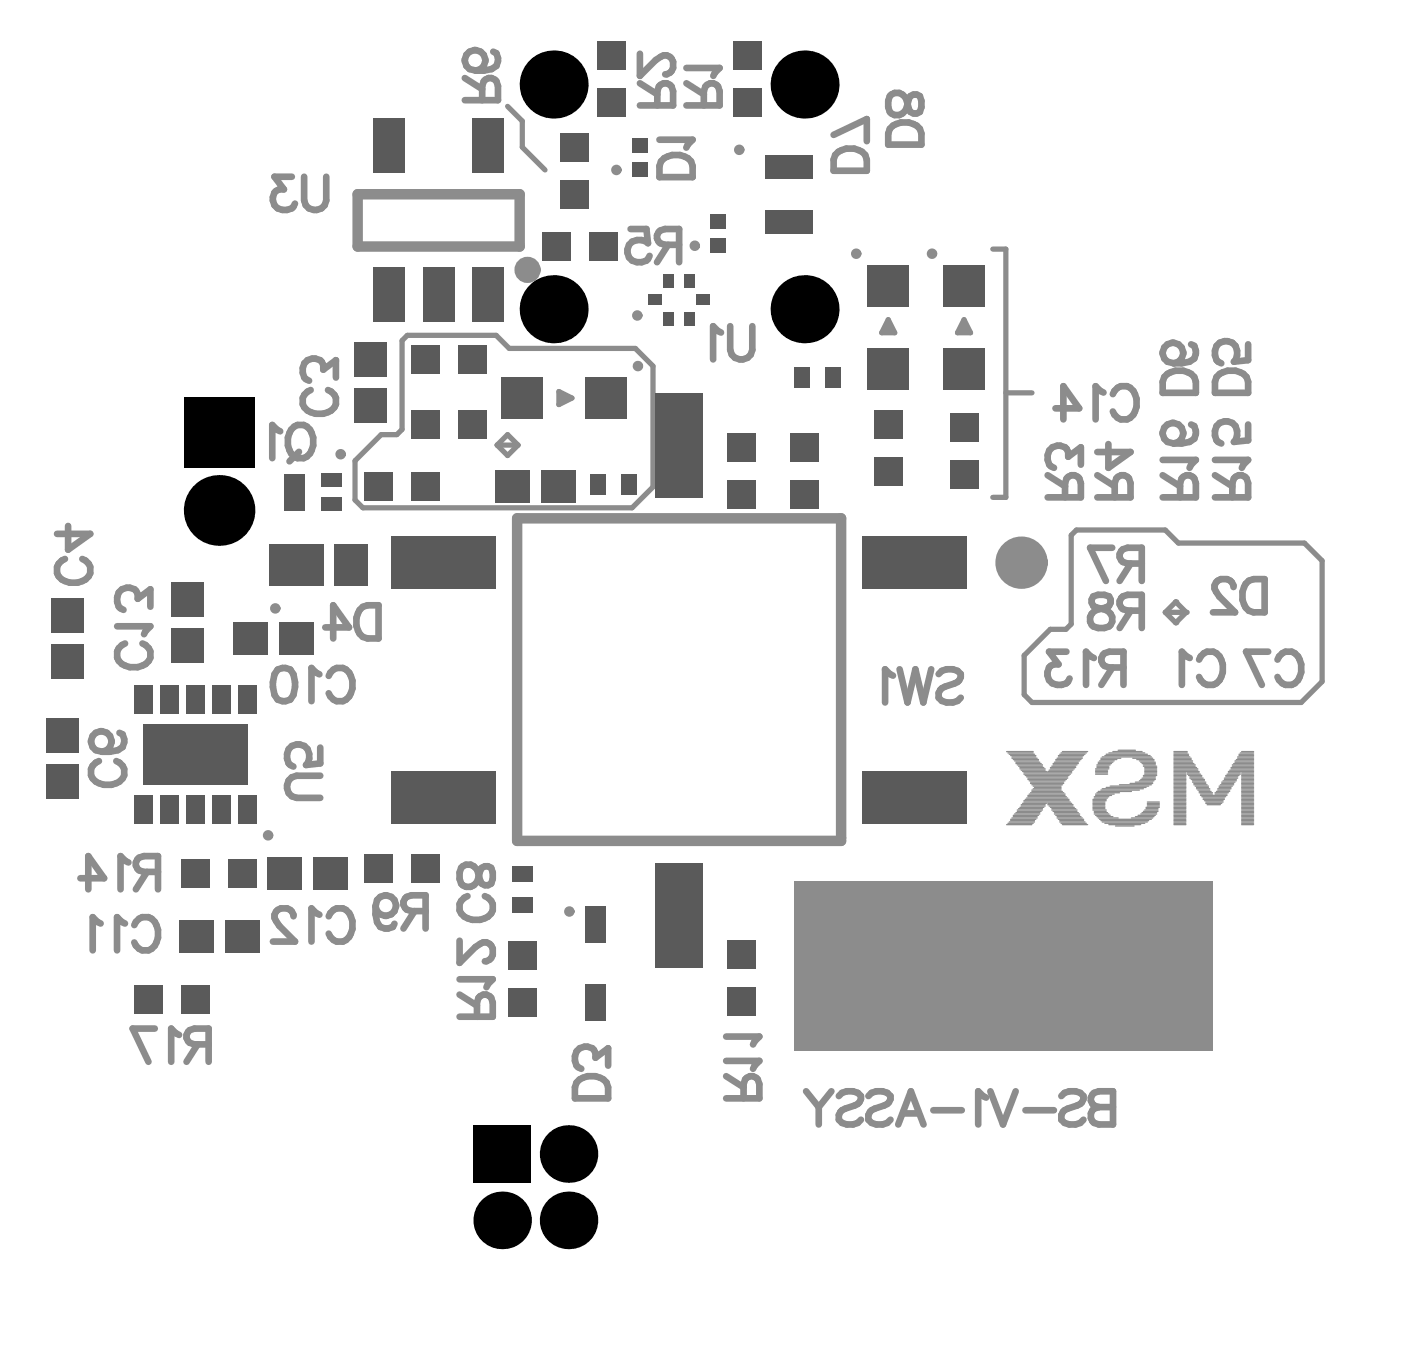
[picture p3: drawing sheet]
<svg xmlns="http://www.w3.org/2000/svg" width="89mm" height="87mm" viewBox="0 0 89 87" stroke-linecap="round" stroke-linejoin="round" font-family="sans-serif">
<g fill="#8c8c8c">
<path d="M56.6 20.4l.4 .8h-.8z"/>
<path d="M35.6 24.9l.8 .5-.8 .4z"/>
<path d="M61.4 20.4l.4 .8h-.8z"/>
</g>
<path d="M32.3 6.8l1 .9v1.7M63.2 15.9h.9M25.6 27.4l-.3 .3h-1l-1.7 1.7M25.9 21.4l-.3 .3M31.6 21.4l.8 .8M31.7 28.4h1.3M31.7 28.4l.6-.7 .7 .7M31.7 28.4l.6 .6 .7-.6M36.4 25.4l-.8 .4M56.6 20.4l.4 .8h-.8zM74.2 39l.7 .7M67.9 40.1h-1l-1.7 1.7v2.5l.5 .5" fill="none" stroke="#8c8c8c" stroke-width=".33"/>
<path d="M22.8 12.4v3.3M33.1 12.4v3.3M53.6 53.4l-.1 .1 .1 .1" fill="none" stroke="#8c8c8c" stroke-width=".67"/>
<g fill="none" stroke="#8c8c8c" stroke-width=".08">
<path d="M64.1 52.5h1.6M64.1 47.9h1.7M64.2 52.5h1.6M64.2 48h1.6M64.3 52.4h1.6M64.3 48.1h1.6M64.4 52.2h1.6M64.4 52.3h1.5M64.4 48.1h1.6M64.5 48.2h1.5M64.5 48.3h1.6M64.6 48.4h1.6"/>
<path d="M64.6 52h1.6M64.6 52h1.5M64.6 48.5h1.6M64.6 51.9h1.6M64.7 48.6h1.5M64.7 48.7h1.6M64.7 51.8h1.5M64.8 48.7h1.6M64.8 51.6h1.6M64.8 51.7h1.5M64.9 48.8h1.5M64.9 51.5h1.5"/>
<path d="M65 48.9h1.5M65 49h1.6M65 51.4h1.5M65.1 49.1h1.5M65.1 51.3h1.5M65.1 51.4h1.5M65.1 49.2h1.6M65.1 51.2h1.6M65.2 49.2h3.1M65.2 49.3h3M65.2 51h2.9M65.2 51.1h3"/>
<path d="M65.3 49.4h2.8M65.3 50.9h2.8M65.4 49.5h2.6M65.4 50.9h2.6M65.5 49.6h2.5M65.5 49.7h2.4M65.5 50.7h2.4M65.5 50.8h2.4M65.6 49.8h2.3M65.6 50.6h2.3M65.7 49.8h2.1M65.7 49.9h2.1"/>
<path d="M65.7 50.5h2.1M65.7 50h2M65.7 50.3h1.9M65.7 50.4h2M65.8 50.1h1.8M65.8 50.3h1.8M65.9 50.2h1.7M66.8 49.2h1.5M66.8 51.2h1.5M69.6 51.2h.8M69.6 51.3h.8M69.6 51.4h.8"/>
<path d="M69.6 51.5h.8M69.6 51.6h.9M69.6 50.9h.9M69.6 51h.9M69.6 51.1h.8M69.7 51.7h.8M69.7 51.8h.9M69.7 51.9h.9M69.7 50.8h.9M69.7 50.9h.9M69.8 49h.8M69.8 49.1h.8"/>
<path d="M69.8 49.2h.8M69.8 52h.9M69.8 49.3h.8M69.8 50.6h1.2M69.8 50.7h1M69.9 48.7h.8M69.9 48.8h.7M69.9 48.9h.7M69.9 52h1M69.9 50.5h1.4M70 48.6h.9M70 48.7h.8"/>
<path d="M70 50.4h2.1M70.1 52.2h3.2M70.1 48.5h.9M70.1 52.3h3.1M70.1 48.3h1.3M70.1 48.4h1M70.1 50.3h2.5M70.2 52.4h2.9M70.2 48.2h3.1M70.2 50.3h2.6M70.4 52.5h2.5M70.4 48.1h2.9"/>
<path d="M70.5 48.1h2.6M70.5 50.2h2.5M70.6 52.5h2.1M70.6 48h2.3M70.7 50.1h2.5M70.9 47.9h1.9M71.1 52.6h1.1M71.2 47.8h1.1M71.3 50h2M72 49.9h1.4M72.2 48.3h1.2M72.3 52h1.2"/>
<path d="M72.3 49.8h1.1M72.4 48.4h1.1M72.5 52h1.1M72.6 48.5h.9M72.6 49.8h.9M72.7 48.6h.9M72.7 51.9h1M72.7 49.7h.9M72.8 48.7h.8M72.8 51.8h.9M72.8 49.6h.8M72.8 48.8h.9"/>
<path d="M72.8 51.7h1M72.8 49.4h.9M72.8 49.5h.8M72.9 48.9h.8M72.9 49h.8M72.9 49.1h.8M72.9 49.2h.8M72.9 51.6h.9M72.9 49.3h.8M73 51.4h.9M73 51.5h.8M73.1 51.2h.8"/>
<path d="M73.1 51.3h.8M73.1 51.4h.8M73.1 51.1h.8"/>
</g>
<g fill="#8c8c8c">
<circle cx="74.9" cy="39.7" r=".17"/>
<circle cx="74.9" cy="38.4" r=".17"/>
</g>
<path d="M68.6 33.8h5.6" fill="none" stroke="#8c8c8c" stroke-width=".33"/>
<g fill="none" stroke="#8c8c8c" stroke-width=".08">
<path d="M75.6 49.2h.8M75.6 49.3h.9M75.7 49.4h.9M75.8 49.5h.8M75.8 49.6h.8M75.9 49.7h.8M76 49.8h.7M76 49.8h.8M76.1 49.9h.7M76.1 50h.8M76.1 50.1h.9M76.2 50.2h.8"/>
<path d="M76.2 50.3h.9M76.3 50.3h.8M76.4 50.4h.8M76.4 50.5h.8M76.5 50.6h.7M76.5 50.7h1.7M76.6 50.8h1.5M76.6 50.9h1.4M76.7 51h1.2M76.8 51.1h1.1M76.8 51.2h1M76.9 51.3h.8"/>
<path d="M77.4 50.5h.9M77.4 50.6h.8M77.5 50.4h.8M77.6 50.3h.8M77.6 50.3h.7M77.7 50.1h.8M77.7 50.2h.7M77.7 50h.9M77.8 49.8h.9M77.8 49.9h.8M77.9 49.8h.9M78 49.6h.8"/>
<path d="M78 49.7h.8M78.1 49.4h.8M78.1 49.5h.7M78.2 49.3h.8M78.3 49.2h1.6M78.3 49.2h.7M78.3 49.1h1.6M78.4 48.9h1.5M78.4 49h1.5M78.5 48.7h1.4M78.5 48.8h1.4M78.6 48.7h1.3"/>
<path d="M78.7 48.5h1.2M78.7 48.6h1.2M78.8 48.4h1.1M78.8 48.2h1.1M78.8 48.3h1.1M78.9 48.1h1M79 48h.9M79.1 52.2h.8M79.1 52.3h.8M79.1 52.4h.8M79.1 52.5h.8M79.1 49.2h.8"/>
<path d="M79.1 49.3h.8M79.1 49.4h.8M79.1 49.5h.8M79.1 49.6h.8M79.1 49.7h.8M79.1 49.8h.8M79.1 49.9h.8M79.1 50h.8M79.1 50.1h.8M79.1 50.2h.8M79.1 50.3h.8M79.1 50.4h.8"/>
<path d="M79.1 50.5h.8M79.1 50.6h.8M79.1 50.7h.8M79.1 50.8h.8M79.1 50.9h.8M79.1 51h.8M79.1 51.1h.8M79.1 51.2h.8M79.1 51.3h.8M79.1 51.4h.8M79.1 51.5h.8M79.1 51.6h.8"/>
<path d="M79.1 51.7h.8M79.1 51.8h.8M79.1 51.9h.8M79.1 52h.8M79.1 47.9h.8"/>
</g>
<circle cx="75.6" cy="39" r=".17" fill="#8c8c8c"/>
<path d="M33.3 9.4l1.4 1.4M64.1 15.9v15.8h-.9M25.6 21.7v5.7M25.9 21.4h5.7M32.4 22.2h8.1l1.1 1.1v7.7l-1.3 1.4h-17.2l-.5-.5v-2.5M36.4 25.4l-.8-.5v.9M61.4 20.4l.4 .8h-.8zM64.1 25h1.6M68.6 33.8l-.4 .3v5.7l-.3 .3M74.2 33.8l.9 .8h8l1.1 1.1v7.7l-1.3 1.4h-17.2M74.2 39l.7-.6 .7 .6zM75.6 39l-.7 .7" fill="none" stroke="#8c8c8c" stroke-width=".33"/>
<path d="M22.8 12.4h10.3M22.8 15.7h10.3M53.6 53.4v-20.4h-20.7v20.6h20.7" fill="none" stroke="#8c8c8c" stroke-width=".67"/>
<g fill="none" stroke="#8c8c8c" stroke-width=".08">
<path d="M64.5 52.1h1.6M66.8 51.3h1.6M66.8 49.1h1.6M66.8 51.4h1.6M66.9 48.9h1.6M66.9 49h1.5M66.9 51.4h1.5M67 48.8h1.5M67 51.5h1.5M67 51.6h1.6M67.1 48.7h1.6M67.1 48.7h1.5"/>
<path d="M67.1 51.7h1.5M67.2 48.6h1.5M67.2 51.8h1.5M67.2 51.9h1.6M67.3 48.4h1.6M67.3 48.5h1.5M67.3 52h1.5M67.3 52.1h1.7M67.3 48.3h1.7M67.3 52h1.6M67.4 52.2h1.6M67.4 48.1h1.6"/>
<path d="M67.4 48.2h1.6M67.5 52.3h1.5M67.5 52.4h1.6M67.5 48.1h1.6M67.6 52.5h1.6M67.6 48h1.6M67.7 52.5h1.6M67.7 47.9h1.6M70 52.1h1.2M72.1 52.1h1.3M74.8 52.1h.7M74.8 52.2h.7"/>
<path d="M74.8 52.3h.7M74.8 52.4h.7M74.8 52.5h.7M74.8 48h.8M74.8 48.1h.9M74.8 48.2h1M74.8 48.3h1.1M74.8 48.4h1.1M74.8 48.5h1.2M74.8 48.6h1.2M74.8 48.7h1.3M74.8 48.8h1.3"/>
<path d="M74.8 48.9h1.4M74.8 49h1.5M74.8 49.1h1.5M74.8 49.2h1.6M74.8 49.2h.7M74.8 49.3h.7M74.8 49.4h.7M74.8 49.5h.7M74.8 49.6h.7M74.8 49.7h.7M74.8 49.8h.7M74.8 49.9h.7"/>
<path d="M74.8 50h.7M74.8 50.1h.7M74.8 50.2h.7M74.8 50.3h.7M74.8 50.4h.7M74.8 50.5h.7M74.8 50.6h.7M74.8 50.7h.7M74.8 50.8h.7M74.8 50.9h.7M74.8 51h.7M74.8 51.1h.7"/>
<path d="M74.8 51.2h.7M74.8 51.3h.7M74.8 51.4h.7M74.8 51.5h.7M74.8 51.6h.7M74.8 51.7h.7M74.8 51.8h.7M74.8 51.9h.7M74.8 52h.7M74.8 47.9h.8M79.1 52.1h.8"/>
</g>
<path d="M50.6 56.2h26.6v10.8h-26.6z" fill-rule="evenodd" fill="#8c8c8c"/>
<g fill="none" stroke="#8c8c8c" stroke-width=".42">
<path d="M18.6 11.3h-1.1l.6 .8a.68 .68 0 0 0-.7 .7 .68 .68 0 0 0 .9 .6l.3-.1 .2-.3M19.4 11.3v1.5a.71 .71 0 0 0 .7 .6 .71 .71 0 0 0 .7-.6v-1.5M29.6 6.4h2.1v-.9l-.1-.3a.49 .49 0 0 0-.8 0l-.1 .3v.9M29.6 5l1.1 .7M31.4 3.3a.62 .62 0 0 1 .2 .9l-.3 .2-1 .1M40.2 14.6h1l.1 .9a.75 .75 0 0 0-1.1 0 .75 .75 0 0 0 .1 1.1 .75 .75 0 0 0 1.1-.3M40.8 6.7h2.1v-.9l-.1-.3a.49 .49 0 0 0-.8 0l-.1 .3v.9M40.8 3.4v1.4l1-1a.64 .64 0 0 1 1-.1l.1 .2v.4a.52 .52 0 0 1-.5 .4M40.8 5.3l1.1 .7M42 8.9h2.1l-.4 .5M42.1 10.3a1.28 1.28 0 0 1 1.9 0l.1 .3v.7h-2.1v-.7zM42.6 15.6l-.7 1.1"/>
<path d="M43.3 15.6h-.9l-.3-.1a.49 .49 0 0 1 0-.8l.3-.1h.9v2.1M43.7 6.7h2.1v-.9l-.1-.3a.49 .49 0 0 0-.8 0l-.1 .3v.9M43.7 5.3l1.1 .7M43.7 4.3h2.1l-.4 .5M53.1 8.6l2.1-1v1.4M53.2 9.9a1.28 1.28 0 0 1 1.9 0l.1 .3v.7h-2.1v-.7zM56.7 8.2a1.28 1.28 0 0 1 1.9 0l.1 .3v.7h-2.1v-.7zM56.7 6.1a.63 .63 0 0 1 .7-.2 .63 .63 0 0 1 .4 .6l.1 .4a.43 .43 0 0 0 .7 .2l.1-.3-.1-.7a.43 .43 0 0 0-.7 .2 .97 .97 0 0 1-.6 1 .55 .55 0 0 1-.7-.5zM4.1 35.6a.78 .78 0 0 0-.5 .9 .78 .78 0 0 0 .8 .6 .97 .97 0 0 0 1.3-1l-.3-.4-.2-.1M4.3 33.5v1.5l1.4-1h-2.1M7.5 39.9h2.1l-.4 .5M9.6 38.7v-1.2l-.8 .7a.68 .68 0 0 0-.8-.8 .68 .68 0 0 0-.5 1l.1 .3 .3 .2"/>
<path d="M17.8 27.5l-.5-.4v2.1M18.5 27.4a.78 .78 0 0 1 .9-.3 .78 .78 0 0 1 .6 .8 .97 .97 0 0 1-1.1 1.3 1.22 1.22 0 0 1-.4-1.8zM19 28.8l-.6 .6M19.8 24.9a.78 .78 0 0 0-.5 .8 .78 .78 0 0 0 .8 .7 .97 .97 0 0 0 1.3-1l-.3-.4-.2-.1M20.7 40h1.5l-1-1.4v2.1M21.4 24.1v-1.1l-.8 .6a.68 .68 0 0 0-.8-.8 .68 .68 0 0 0-.5 1l.1 .3 .3 .2M22.9 38.9l.2-.2 .3-.1h.7v2.1h-.7a1.15 1.15 0 0 1-.5-1.8zM45.9 21.2l-.5-.4v2.1M46.5 20.8v1.5a.71 .71 0 0 0 .7 .6 .71 .71 0 0 0 .7-.6v-1.5M66.7 31.7h2.2v-.9l-.1-.3a.49 .49 0 0 0-.8 0l-.1 .3v.9M66.7 30.3l1.2 .7M67.2 26h1.6l-1.1-1.4v2.1"/>
<path d="M68.9 29.6v-1.1l-.8 .6a.68 .68 0 0 0-.8-.7 .68 .68 0 0 0-.6 .9l.1 .3 .3 .2M69.6 38a.43 .43 0 0 0 .2 .7 .97 .97 0 0 1 1.1 .6 .55 .55 0 0 1-.5 .7h-.5a.61 .61 0 0 1-.5-.6 .61 .61 0 0 1 .7-.6l.4-.1a.43 .43 0 0 0 .2-.7l-.3-.1zM69.9 31.7h2.1v-.9l-.1-.3a.49 .49 0 0 0-.8 0l-.1 .3v.9M69.9 30.3l1.1 .7M70.3 25l-.5-.4v2.1M70.6 28.3v1.5l1.4-1h-2.1M70.9 34.9h-1.5l1.1 2.1M70.9 25.1a.78 .78 0 0 1 .9-.5 .78 .78 0 0 1 .6 .8 .97 .97 0 0 1-1 1.3l-.2-.1-.3-.4M72 35.9l-.7 1.1M72 38.9l-.7 1.1M72.7 35.9h-.9l-.3-.1a.49 .49 0 0 1 0-.8l.3-.1h.9v2.1M72.7 38.9h-.9l-.3-.1a.49 .49 0 0 1 0-.8l.3-.1h.9v2.1"/>
<path d="M74.1 29.3h2.1l-.4 .5M74.1 31.7h2.1v-.9l-.1-.3a.49 .49 0 0 0-.8 0l-.1 .3v.9M74.1 30.3l1.1 .7M74.2 24a1.28 1.28 0 0 1 1.9 0l.1 .3v.7h-2.1v-.7zM75.9 21.9a.62 .62 0 0 1 .2 .9l-.3 .2-1 .1M75.9 27a.62 .62 0 0 1 .2 1l-.3 .2-1 .1M77.4 31.7h2.1v-.9l-.1-.3a.49 .49 0 0 0-.8 0l-.1 .3v.9M77.4 30.3l1.1 .7M77.4 29.3h2.1l-.4 .5M77.5 24a1.28 1.28 0 0 1 1.9 0l.1 .3v.7h-2.1v-.7zM78.6 37.4a.52 .52 0 0 0-.4-.5h-.4a.52 .52 0 0 0-.3 .8l1.2 1.3h-1.4M79.4 37.2l.2-.2 .3-.1h.7v2.1h-.7a1.15 1.15 0 0 1-.5-1.8z"/>
<path d="M79.5 21.9v1l-.9 .1a.75 .75 0 0 0 0-1.1 .75 .75 0 0 0-1.1 .2 .75 .75 0 0 0 .3 1M79.5 27v1.1l-.9 .1a.75 .75 0 0 0 0-1.2 .75 .75 0 0 0-1.1 .2 .75 .75 0 0 0 .3 1.1M5.1 56h1.5l-1-1.4v2.1M6.3 48.5a.78 .78 0 0 0-.5 .9 .78 .78 0 0 0 .8 .6 .97 .97 0 0 0 1.3-1l-.1-.2-.4-.3M6.4 58.8l-.5-.4v2.2M7.6 46.7a.62 .62 0 0 1 .2 .9l-.3 .2-1 .1M8 58.8l-.5-.4v2.2M8 41a.78 .78 0 0 0-.5 .9 .78 .78 0 0 0 .8 .6 .97 .97 0 0 0 1.3-1l-.3-.4-.2-.1M8.2 55l-.5-.4v2.1M8.6 58.9a.78 .78 0 0 1 .8-.5 .78 .78 0 0 1 .7 .8 .97 .97 0 0 1-1 1.4l-.2-.1-.3-.4M9.4 55.6l-.7 1.1M10.1 55.6h-.9l-.3-.1a.49 .49 0 0 1 0-.8l.3-.1h.9v2.1"/>
<path d="M17.7 42.7a.69 .69 0 0 1 1 .3 1.75 1.75 0 0 1-.2 1.6 .69 .69 0 0 1-1-.3 1.75 1.75 0 0 1 .2-1.6zM18.7 58.4a.52 .52 0 0 0-.4-.5h-.4a.52 .52 0 0 0-.3 .8l1.2 1.3h-1.4M20.3 43l-.5-.4v2.1M20.3 58.3l-.5-.4v2.1M20.4 47.6v1l-.9 .1a.75 .75 0 0 0 0-1.1 .75 .75 0 0 0-1.1 .2 .75 .75 0 0 0 .3 1M20.4 49.4h-1.5a.71 .71 0 0 0-.6 .7 .71 .71 0 0 0 .6 .7h1.5M20.9 43.1a.78 .78 0 0 1 .9-.5 .78 .78 0 0 1 .7 .8 .97 .97 0 0 1-1.1 1.3l-.2-.1-.3-.4M20.9 58.4a.78 .78 0 0 1 .9-.5 .78 .78 0 0 1 .7 .8 .97 .97 0 0 1-1.1 1.3l-.2-.1-.3-.4M23.9 57.8l.1 1a.61 .61 0 0 0 .5 .4 .61 .61 0 0 0 .6-.3M26.4 58.1l-.7 1.1M27.1 58.1h-.9l-.3-.1a.49 .49 0 0 1 0-.9l.3-.1h.9v2.2M29.3 59.9v1.5l1-1.1a.64 .64 0 0 1 1-.1l.1 .2v.4a.52 .52 0 0 1-.5 .4"/>
<path d="M29.4 55.3a.63 .63 0 0 1 .7-.2 .63 .63 0 0 1 .4 .6l.1 .4a.43 .43 0 0 0 .7 .2l.1-.3-.1-.7a.43 .43 0 0 0-.7 .2 .97 .97 0 0 1-.6 1 .55 .55 0 0 1-.7-.5zM29.8 57.1a.78 .78 0 0 0-.5 .9 .78 .78 0 0 0 .8 .6 .97 .97 0 0 0 1.3-1l-.1-.2-.4-.3M56.9 43l-.5-.4v2.2M57.3 42.6l.5 2.2 .5-2.2 .5 2.2 .5-2.2M59.8 42.9a.93 .93 0 0 1 1.4 0 .54 .54 0 0 1-.4 .7l-.6 .2a.51 .51 0 0 0-.4 .3 .51 .51 0 0 0 .2 .6 .97 .97 0 0 0 1.2-.2M67.9 41.5h-1.1l.6 .8a.68 .68 0 0 0-.7 .8 .68 .68 0 0 0 .9 .5l.3-.1 .2-.3M69.7 41.9l-.5-.4v2.1M70.9 42.5l-.7 1.1M71.6 42.5h-.9l-.3-.1a.49 .49 0 0 1 0-.8l.3-.1h.9v2.1M75.8 41.9l-.5-.4v2.1M76.4 42a.78 .78 0 0 1 .9-.5 .78 .78 0 0 1 .6 .8 .97 .97 0 0 1-1 1.3l-.2-.1-.3-.4M80.8 41.5h-1.4l1 2.1"/>
<path d="M81.4 42a.78 .78 0 0 1 .9-.5 .78 .78 0 0 1 .6 .8 .97 .97 0 0 1-1 1.3l-.2-.1-.3-.4M9.9 65.5h-1.5l1.1 2.2M11.4 65.9l-.5-.4v2.2M12.6 66.5l-.7 1.2M13.3 66.5h-.9l-.3-.1a.49 .49 0 0 1 0-.8l.3-.1h.9v2.2M29.3 64.8h2.1v-.9l-.1-.3a.49 .49 0 0 0-.8 0l-.1 .3v.9M29.3 63.4l1.1 .7M29.3 62.4h2.1l-.4 .5M36.7 69a1.18 1.18 0 0 1 2 .3v.7h-2.1v-.7zM38.7 67.9v-1.1l-.8 .6a.68 .68 0 0 0-.7-.7 .68 .68 0 0 0-.6 .9l.1 .3 .3 .2M46.3 70h2.1v-.9l-.1-.3a.49 .49 0 0 0-.8 0l-.1 .3v.9M46.3 68.6l1.1 .7"/>
<path d="M46.3 67.6h2.1l-.4 .5M46.3 66h2.1l-.4 .6M51.4 69.5l.8 1M52.2 70.5v1.1M53 69.5l-.8 1M53.4 69.8a.93 .93 0 0 1 1.4 0 .54 .54 0 0 1-.4 .6l-.6 .2a.51 .51 0 0 0-.3 .4 .51 .51 0 0 0 .1 .5 .97 .97 0 0 0 1.2-.2M55.3 69.8a.93 .93 0 0 1 1.4 0 .54 .54 0 0 1-.4 .6l-.6 .2a.51 .51 0 0 0-.4 .4 .51 .51 0 0 0 .2 .5 .97 .97 0 0 0 1.2-.2M57.2 71.6l.8-2.1 .8 2.1M57.5 70.9h1M59.5 70.7h1.8M62.8 69.9l-.5-.4v2.1M63.1 69.5l.8 2.1 .8-2.1"/>
<path d="M65.3 70.7h1.8M67.6 69.8a.93 .93 0 0 1 1.4 0 .54 .54 0 0 1-.4 .6l-.6 .2a.51 .51 0 0 0-.4 .4 .51 .51 0 0 0 .2 .5 .97 .97 0 0 0 1.2-.2M69.6 69.7l.4-.2h.9v2.1h-.9a.55 .55 0 0 1-.5-.5 .55 .55 0 0 1 .5-.6l-.3-.1a.48 .48 0 0 1-.1-.7zM70 70.5h.9"/>
<circle cx="30.3" cy="3.8" r=".66"/>
<circle cx="74.7" cy="27.6" r=".66"/>
<circle cx="74.7" cy="22.5" r=".66"/>
<circle cx="6.5" cy="47.2" r=".66"/>
<circle cx="24.6" cy="57.7" r=".66"/>
</g>
<g fill="none" stroke="#8c8c8c" stroke-width=".33">
<circle cx="39.3" cy="10.8" r=".17"/>
<circle cx="44.3" cy="15.7" r=".17"/>
<circle cx="47.1" cy="9.5" r=".17"/>
<circle cx="54.5" cy="16.2" r=".17"/>
<circle cx="59.4" cy="16.2" r=".17"/>
<circle cx="17.5" cy="38.8" r=".17"/>
<circle cx="21.7" cy="28.9" r=".17"/>
<circle cx="40.6" cy="20.1" r=".17"/>
<circle cx="40.6" cy="23.3" r=".17"/>
<circle cx="17.1" cy="53.2" r=".17"/>
<circle cx="36.3" cy="58.1" r=".17"/>
</g>
<circle cx="33.6" cy="17.2" r=".42" fill="none" stroke="#8c8c8c" stroke-width=".83"/>
<circle cx="65.1" cy="35.9" r=".83" fill="none" stroke="#8c8c8c" stroke-width="1.7"/>
<g fill="#000">
<circle cx="35.3" cy="5.4" r="2.17"/>
<circle cx="35.3" cy="19.7" r="2.17"/>
<circle cx="51.3" cy="19.7" r="2.17"/>
<circle cx="51.3" cy="5.4" r="2.17"/>
<circle cx="14" cy="32.5" r="2.25"/>
<circle cx="32" cy="77.8" r="1.83"/>
<circle cx="36.2" cy="77.8" r="1.83"/>
<circle cx="36.2" cy="73.5" r="1.83"/>
</g>
<g fill="#000">
<path d="M11.7 25.3h4.5v4.5h-4.5z" fill-rule="evenodd"/>
<path d="M30.2 71.7h3.6v3.7h-3.6z" fill-rule="evenodd"/>
</g>
<g fill="#5a5a5a">
<path d="M2.9 48.7h2.1v2.2h-2.1z" fill-rule="evenodd"/>
<path d="M2.9 45.8h2.1v2.2h-2.1z" fill-rule="evenodd"/>
<path d="M3.3 41h2v2.2h-2z" fill-rule="evenodd"/>
<path d="M8.5 62.7h1.9v1.9h-1.9z" fill-rule="evenodd"/>
<path d="M11.5 62.7h1.9v1.9h-1.9z" fill-rule="evenodd"/>
<path d="M11.5 54.7h1.9v1.9h-1.9z" fill-rule="evenodd"/>
<path d="M10.9 40h2.1v2.2h-2.1z" fill-rule="evenodd"/>
<path d="M17.1 54.6h2.2v2.1h-2.2z" fill-rule="evenodd"/>
<path d="M17.8 39.6h2.2v2.1h-2.2z" fill-rule="evenodd"/>
<path d="M14.9 39.6h2.2v2.1h-2.2z" fill-rule="evenodd"/>
<path d="M17.1 34.7h3.5v2.7h-3.5z" fill-rule="evenodd"/>
<path d="M23.2 54.4h1.8v1.8h-1.8z" fill-rule="evenodd"/>
<path d="M22.6 21.8h2v2.2h-2z" fill-rule="evenodd"/>
<path d="M23.8 7.5h2v3.5h-2z" fill-rule="evenodd"/>
<path d="M32.6 55.2h1.3v1h-1.3z" fill-rule="evenodd"/>
<path d="M32.6 57.2h1.3v1h-1.3z" fill-rule="evenodd"/>
<path d="M29.2 26.1h1.8v1.8h-1.8z" fill-rule="evenodd"/>
<path d="M29.2 22h1.8v1.8h-1.8z" fill-rule="evenodd"/>
<path d="M30.1 7.5h2v3.5h-2z" fill-rule="evenodd"/>
<path d="M37.3 62.7h1.3v2.4h-1.3z" fill-rule="evenodd"/>
<path d="M37.5 14.8h1.9v1.8h-1.9z" fill-rule="evenodd"/>
<path d="M35.7 8.5h1.8v1.8h-1.8z" fill-rule="evenodd"/>
<path d="M38 5.6h1.9v1.9h-1.9z" fill-rule="evenodd"/>
<path d="M42.3 19.9h.6v.8h-.6z" fill-rule="evenodd"/>
<path d="M43.6 19.9h.7v.8h-.7z" fill-rule="evenodd"/>
<path d="M44.4 18.8h.8v.6h-.8z" fill-rule="evenodd"/>
<path d="M45.3 13.6h1v1h-1z" fill-rule="evenodd"/>
<path d="M45.3 15.2h1v.9h-1z" fill-rule="evenodd"/>
<path d="M50.3 27.6h1.9v1.8h-1.9z" fill-rule="evenodd"/>
<path d="M48.8 13.4h3v1.5h-3z" fill-rule="evenodd"/>
<path d="M55.7 26.1h1.8v1.8h-1.8z" fill-rule="evenodd"/>
<path d="M55.7 29.1h1.8v1.8h-1.8z" fill-rule="evenodd"/>
<path d="M3.3 38.1h2v2.2h-2z" fill-rule="evenodd"/>
<path d="M11.4 58.6h2.2v2.1h-2.2z" fill-rule="evenodd"/>
<path d="M10.9 37.1h2.1v2.2h-2.1z" fill-rule="evenodd"/>
<path d="M10.2 50.7h1.2v1.8h-1.2z" fill-rule="evenodd"/>
<path d="M11.9 50.7h1.1v1.8h-1.1z" fill-rule="evenodd"/>
<path d="M8.5 50.7h1.2v1.8h-1.2z" fill-rule="evenodd"/>
<path d="M11.9 43.7h1.1v1.8h-1.1z" fill-rule="evenodd"/>
<path d="M10.2 43.7h1.2v1.8h-1.2z" fill-rule="evenodd"/>
<path d="M8.5 43.7h1.2v1.8h-1.2z" fill-rule="evenodd"/>
<path d="M18.1 30.2h1.4v2.3h-1.4z" fill-rule="evenodd"/>
<path d="M15.2 50.7h1.2v1.8h-1.2z" fill-rule="evenodd"/>
<path d="M15.2 43.7h1.2v1.8h-1.2z" fill-rule="evenodd"/>
<path d="M23.2 30.1h1.8v1.8h-1.8z" fill-rule="evenodd"/>
<path d="M23.8 17h2v3.5h-2z" fill-rule="evenodd"/>
<path d="M22.6 24.7h2v2.2h-2z" fill-rule="evenodd"/>
<path d="M31.5 30h2.2v2.1h-2.2z" fill-rule="evenodd"/>
<path d="M30.1 17h2v3.5h-2z" fill-rule="evenodd"/>
<path d="M37.3 57.7h1.3v2.4h-1.3z" fill-rule="evenodd"/>
<path d="M37.6 30.2h1v1.3h-1z" fill-rule="evenodd"/>
<path d="M39.6 30.2h1v1.3h-1z" fill-rule="evenodd"/>
<path d="M37.3 24h2.6v2.7h-2.6z" fill-rule="evenodd"/>
<path d="M35.7 11.5h1.8v1.8h-1.8z" fill-rule="evenodd"/>
<path d="M38 2.6h1.9v1.9h-1.9z" fill-rule="evenodd"/>
<path d="M43.6 17.5h.7v.8h-.7z" fill-rule="evenodd"/>
<path d="M42.3 17.5h.6v.8h-.6z" fill-rule="evenodd"/>
<path d="M50.3 30.6h1.9v1.8h-1.9z" fill-rule="evenodd"/>
<path d="M50.6 23.4h1v1.3h-1z" fill-rule="evenodd"/>
<path d="M52.6 23.4h1v1.3h-1z" fill-rule="evenodd"/>
<path d="M48.8 9.9h3v1.5h-3z" fill-rule="evenodd"/>
<path d="M55.3 16.9h2.6v2.6h-2.6z" fill-rule="evenodd"/>
<path d="M55.3 22.2h2.6v2.7h-2.6z" fill-rule="evenodd"/>
<path d="M41.8 25h3v6.7h-3z" fill-rule="evenodd"/>
<path d="M41.8 55h3v6.7h-3z" fill-rule="evenodd"/>
<path d="M14.5 54.7h1.9v1.9h-1.9z" fill-rule="evenodd"/>
<path d="M20 54.6h2.2v2.1h-2.2z" fill-rule="evenodd"/>
<path d="M26.2 54.4h1.8v1.8h-1.8z" fill-rule="evenodd"/>
<path d="M9.1 46.2h6.7v3.8h-6.7z" fill-rule="evenodd"/>
<path d="M21.3 34.7h2.1v2.7h-2.1z" fill-rule="evenodd"/>
<path d="M26.2 26.1h1.8v1.8h-1.8z" fill-rule="evenodd"/>
<path d="M20.5 30.2h1.3v.8h-1.3z" fill-rule="evenodd"/>
<path d="M26.2 22h1.8v1.8h-1.8z" fill-rule="evenodd"/>
<path d="M32.4 60h1.8v1.8h-1.8z" fill-rule="evenodd"/>
<path d="M32.4 63h1.8v1.8h-1.8z" fill-rule="evenodd"/>
<path d="M46.3 62.9h1.9v1.8h-1.9z" fill-rule="evenodd"/>
<path d="M46.3 59.9h1.9v1.8h-1.9z" fill-rule="evenodd"/>
<path d="M46.3 27.6h1.9v1.8h-1.9z" fill-rule="evenodd"/>
<path d="M41.3 18.8h.8v.6h-.8z" fill-rule="evenodd"/>
<path d="M34.5 14.8h1.9v1.8h-1.9z" fill-rule="evenodd"/>
<path d="M40.3 8.8h1v.9h-1z" fill-rule="evenodd"/>
<path d="M46.7 5.6h1.8v1.9h-1.8z" fill-rule="evenodd"/>
<path d="M60.5 26.3h1.8v1.8h-1.8z" fill-rule="evenodd"/>
<path d="M60.5 29.3h1.8v1.8h-1.8z" fill-rule="evenodd"/>
<path d="M14.3 58.6h2.2v2.1h-2.2z" fill-rule="evenodd"/>
<path d="M26.2 30.1h1.8v1.8h-1.8z" fill-rule="evenodd"/>
<path d="M20.5 31.7h1.3v.8h-1.3z" fill-rule="evenodd"/>
<path d="M13.5 50.7h1.2v1.8h-1.2z" fill-rule="evenodd"/>
<path d="M13.5 43.7h1.2v1.8h-1.2z" fill-rule="evenodd"/>
<path d="M26.9 17h2v3.5h-2z" fill-rule="evenodd"/>
<path d="M34.5 30h2.2v2.1h-2.2z" fill-rule="evenodd"/>
<path d="M46.3 30.6h1.9v1.8h-1.9z" fill-rule="evenodd"/>
<path d="M31.9 24h2.7v2.7h-2.7z" fill-rule="evenodd"/>
<path d="M40.3 10.4h1v.9h-1z" fill-rule="evenodd"/>
<path d="M46.7 2.6h1.8v1.9h-1.8z" fill-rule="evenodd"/>
<path d="M60.1 16.9h2.6v2.6h-2.6z" fill-rule="evenodd"/>
<path d="M60.1 22.2h2.6v2.7h-2.6z" fill-rule="evenodd"/>
<path d="M54.9 34.2h6.7v3.3h-6.7z" fill-rule="evenodd"/>
<path d="M24.9 34.2h6.7v3.3h-6.7z" fill-rule="evenodd"/>
<path d="M54.9 49.2h6.7v3.3h-6.7z" fill-rule="evenodd"/>
<path d="M24.9 49.2h6.7v3.3h-6.7z" fill-rule="evenodd"/>
</g>
</svg>
